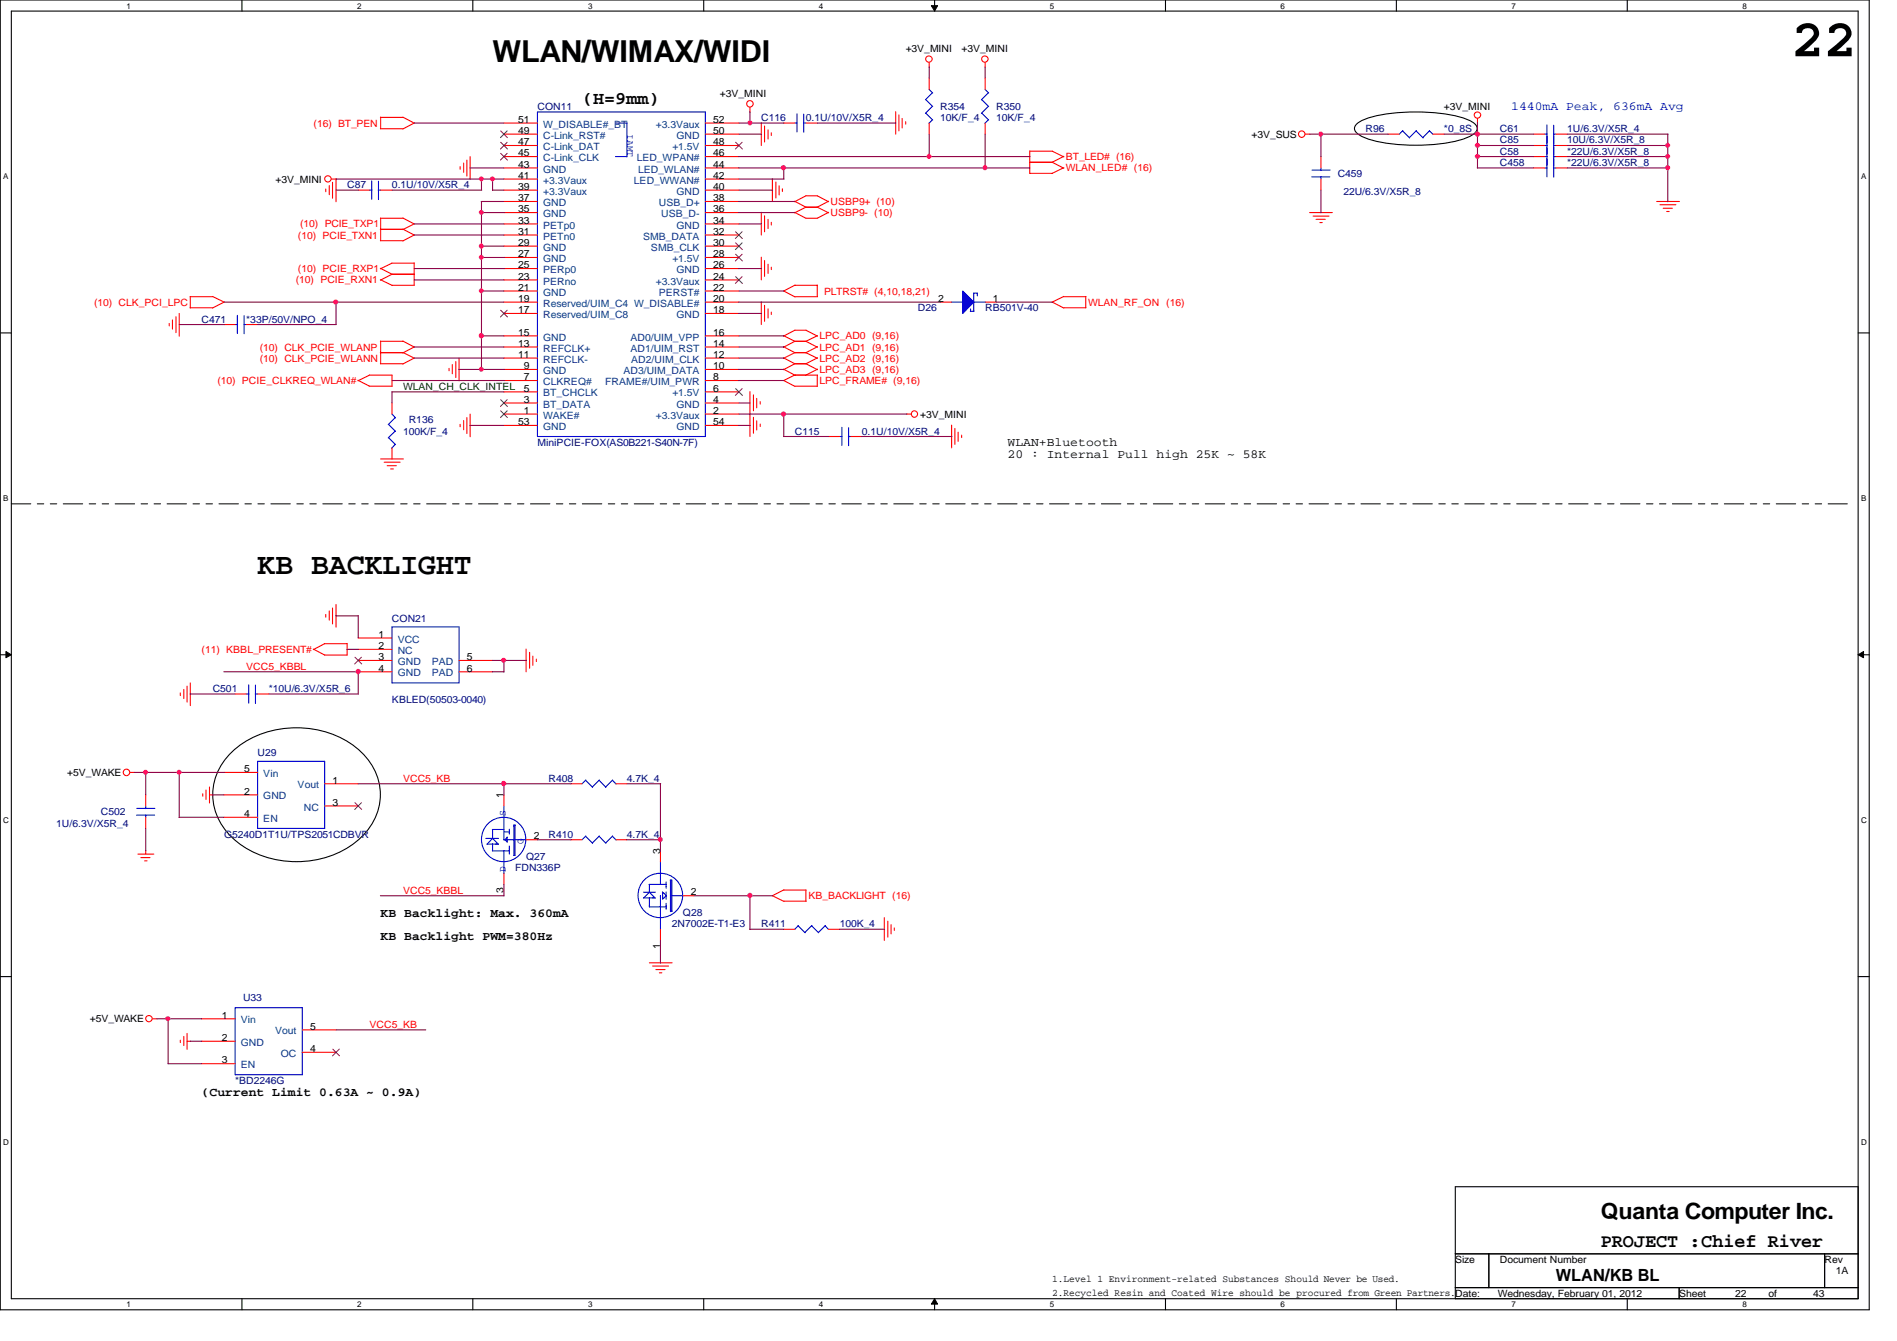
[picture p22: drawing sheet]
<svg xmlns="http://www.w3.org/2000/svg" width="297mm" height="210mm" viewBox="0 0 297 210" stroke-linecap="round" stroke-linejoin="round" font-family="sans-serif">
<defs><g id="words">
<text font-size="8.4" x="280.5" y="8.8">22</text>
<g font-size="4.7">
<text x="77.1" y="9.7">WLAN/WIMAX/WIDI</text>
<text x="40.3" y="89.8">KB BACKLIGHT</text>
</g>
<text font-size="3.5" x="250.7" y="190.8">Quanta Computer Inc.</text>
<text font-size="3" x="250.7" y="195.2">PROJECT :Chief River</text>
<text font-size="2.8" x="91.1" y="16.3">(H=9mm)</text>
<text font-size="2.6" x="243.6" y="200.4">WLAN/KB BL</text>
<text font-size="1.9" fill="#00f" x="236.6" y="17.3">1440mA Peak, 636mA Avg</text>
<g font-size="1.9">
<text x="157.8" y="71.6">20 : Internal Pull high 25K ~ 58K</text>
<text x="157.8" y="69.8">WLAN+Bluetooth</text>
<text x="59.6" y="143.6">KB Backlight: Max. 360mA</text>
<text x="59.6" y="147.1">KB Backlight PWM=380Hz</text>
<text x="31.6" y="171.6">(Current Limit 0.63A ~ 0.9A)</text>
</g>
<g font-size="1.6">
<text x="141.8" y="8.1">+3V_MINI</text>
<text x="150.6" y="8.1">+3V_MINI</text>
<text x="112.7" y="15.1">+3V_MINI</text>
<text x="226.1" y="17.2">+3V_MINI</text>
<text x="81.1" y="19.2">51</text>
<text x="81.1" y="21">49</text>
<text x="81.1" y="22.7">47</text>
<text x="111.7" y="19.2">52</text>
<text x="111.7" y="22.7">48</text>
<text x="111.7" y="21">50</text>
<text x="196" y="21.6">+3V_SUS</text>
<text x="43.1" y="28.6">+3V_MINI</text>
<text x="81.1" y="24.5">45</text>
<text x="81.1" y="26.2">43</text>
<text x="81.1" y="28">41</text>
<text x="81.1" y="29.7">39</text>
<text x="111.7" y="24.5">46</text>
<text x="111.7" y="26.2">44</text>
<text x="111.7" y="28">42</text>
<text x="111.7" y="29.7">40</text>
<text x="81.1" y="31.5">37</text>
<text x="81.1" y="33.2">35</text>
<text x="81.1" y="35">33</text>
<text x="111.7" y="31.5">38</text>
<text x="111.7" y="33.2">36</text>
<text x="111.7" y="35">34</text>
<text x="81.1" y="36.7">31</text>
<text x="81.1" y="38.5">29</text>
<text x="81.1" y="40.3">27</text>
<text x="81.1" y="42">25</text>
<text x="111.7" y="36.7">32</text>
<text x="111.7" y="38.5">30</text>
<text x="111.7" y="40.3">28</text>
<text x="111.7" y="42">26</text>
<text x="81.1" y="43.8">23</text>
<text x="81.1" y="45.5">21</text>
<text x="81.1" y="47.2">19</text>
<text x="111.7" y="43.8">24</text>
<text x="111.7" y="45.5">22</text>
<text x="111.7" y="47.2">20</text>
<text x="146.9" y="47.2">2</text>
<text x="155.5" y="47.2">1</text>
<text x="81.1" y="49">17</text>
<text x="81.1" y="52.5">15</text>
<text x="111.7" y="49">18</text>
<text x="111.7" y="52.5">16</text>
<text x="81.1" y="54.3">13</text>
<text x="81.1" y="56">11</text>
<text x="82" y="57.8">9</text>
<text x="82" y="59.5">7</text>
<text x="111.7" y="54.3">14</text>
<text x="111.7" y="56">12</text>
<text x="111.7" y="57.8">10</text>
<text x="111.7" y="59.5">8</text>
<text x="82" y="61.3">5</text>
<text x="82" y="63">3</text>
<text x="82" y="64.8">1</text>
<text x="111.7" y="61.3">6</text>
<text x="111.7" y="63">4</text>
<text x="111.7" y="64.8">2</text>
<text x="144.1" y="65.4">+3V_MINI</text>
<text x="81.1" y="66.5">53</text>
<text x="111.7" y="66.5">54</text>
<text x="59.3" y="99.8">1</text>
<text x="59.3" y="101.6">2</text>
<text x="59.3" y="103.3">3</text>
<text x="59.3" y="105.1">4</text>
<text x="73.1" y="105.1">6</text>
<text x="73.1" y="103.3">5</text>
<text x="10.5" y="121.5">+5V_WAKE</text>
<text x="38.2" y="120.9">5</text>
<text x="38.2" y="124.4">2</text>
<text x="52.1" y="122.6">1</text>
<text x="78.9" y="124.9" transform="rotate(-90 78.9 124.9)">1</text>
<text x="38.2" y="127.9">4</text>
<text x="52.1" y="126.1">3</text>
<text x="83.6" y="131.4">2</text>
<text x="103.4" y="133.7" transform="rotate(-90 103.4 133.7)">3</text>
<text x="78.9" y="139.8" transform="rotate(-90 78.9 139.8)">3</text>
<text x="108.2" y="140.2">2</text>
<text x="103.4" y="148.5" transform="rotate(-90 103.4 148.5)">1</text>
<text x="14.1" y="160">+5V_WAKE</text>
<text x="34.7" y="159.4">1</text>
<text x="48.6" y="161.2">5</text>
<text x="34.7" y="162.9">2</text>
<text x="34.7" y="166.5">3</text>
<text x="48.6" y="164.7">4</text>
<text x="227.9" y="197.7">Size</text>
<text x="234.9" y="197.7">Document Number</text>
<text x="285.7" y="197.7">Rev</text>
<text x="164.8" y="200.7">1.Level 1 Environment-related Substances Should Never be Used.</text>
<text x="164.8" y="202.9">2.Recycled Resin and Coated Wire should be procured from Green Partners.Date:</text>
<text x="234.5" y="203">Wednesday, February 01, 2012</text>
<text x="262.9" y="203">Sheet</text>
<text x="271.7" y="203">22</text>
<text x="276.9" y="203">of</text>
<text x="283.9" y="203">43</text>
<text x="287.4" y="199.5">1A</text>
</g>
<g font-size="1.6" fill="#000080">
<text x="84.2" y="17.2">CON11</text>
<text x="147.2" y="17.2">R354</text>
<text x="156" y="17.2">R350</text>
<text x="119.2" y="19">C116</text>
<text x="126.2" y="19">0.1U/10V/X5R_4</text>
<text x="147.2" y="19">10K/F_4</text>
<text x="156" y="19">10K/F_4</text>
<text x="213.8" y="20.7">R96</text>
<text x="226.1" y="20.7">*0_8S</text>
<text x="234.9" y="22.4">C85</text>
<text x="234.9" y="20.7">C61</text>
<text x="245.4" y="22.4">10U/6.3V/X5R_8</text>
<text x="245.4" y="20.7">1U/6.3V/X5R_4</text>
<text x="54.4" y="29.5">C87</text>
<text x="61.4" y="29.5">0.1U/10V/X5R_4</text>
<text x="209.5" y="27.7">C459</text>
<text x="234.9" y="26">C458</text>
<text x="234.9" y="24.2">C58</text>
<text x="245.4" y="26">*22U/6.3V/X5R_8</text>
<text x="245.4" y="24.2">*22U/6.3V/X5R_8</text>
<text x="210.4" y="30.5">22U/6.3V/X5R_8</text>
<text x="31.6" y="50.5">C471</text>
<text x="38.6" y="50.5">*33P/50V/NPO_4</text>
<text x="143.7" y="48.7">D26</text>
<text x="154.3" y="48.7">RB501V-40</text>
<text x="63.1" y="68">100K/F_4</text>
<text x="64" y="66.3">R136</text>
<text x="84.2" y="69.8">MiniPCIE-FOX(AS0B221-S40N-7F)</text>
<text x="124.5" y="68">C115</text>
<text x="135" y="68">0.1U/10V/X5R_4</text>
<text x="61.4" y="97.3">CON21</text>
<text x="33.3" y="108.3">C501</text>
<text x="42.1" y="108.3">*10U/6.3V/X5R_6</text>
<text x="61.4" y="110.1">KBLED(50503-0040)</text>
<text x="40.3" y="118.3">U29</text>
<text x="85.9" y="122.3">R408</text>
<text x="98.2" y="122.3">4.7K_4</text>
<text x="8.8" y="129.4">1U/6.3V/X5R_4</text>
<text x="15.8" y="127.6">C502</text>
<text x="35.1" y="131.1">G5240D1T1U/TPS2051CDBVR</text>
<text x="85.9" y="131.1">R410</text>
<text x="98.2" y="131.1">4.7K_4</text>
<text x="80.6" y="136.4">FDN336P</text>
<text x="82.4" y="134.6">Q27</text>
<text x="106.9" y="143.4">Q28</text>
<text x="105.2" y="145.1">2N7002E-T1-E3</text>
<text x="119.2" y="145.1">R411</text>
<text x="131.5" y="145.1">100K_4</text>
<text x="38.1" y="156.7">U33</text>
<text x="36.8" y="169.7">*BD2246G</text>
</g>
<g font-size="1.6" fill="#f00">
<text x="49.1" y="19.8">(16) BT_PEN</text>
<text x="166.9" y="25.1">BT_LED# (16)</text>
<text x="166.9" y="26.8">WLAN_LED# (16)</text>
<text x="47" y="35.6">(10) PCIE_TXP1</text>
<text x="130" y="32.1">USBP9+ (10)</text>
<text x="130" y="33.9">USBP9- (10)</text>
<text x="46.6" y="37.3">(10) PCIE_TXN1</text>
<text x="14.7" y="47.9">(10) CLK_PCI_LPC</text>
<text x="46.3" y="44.4">(10) PCIE_RXN1</text>
<text x="46.6" y="42.6">(10) PCIE_RXP1</text>
<text x="129" y="46.1">PLTRST# (4,10,18,21)</text>
<text x="170.4" y="47.9">WLAN_RF_ON</text>
<text x="182.6" y="47.9">(16)</text>
<text x="128.3" y="53.1">LPC_AD0 (9,16)</text>
<text x="40.7" y="56.6">(10) CLK_PCIE_WLANN</text>
<text x="40.7" y="54.9">(10) CLK_PCIE_WLANP</text>
<text x="128.3" y="56.6">LPC_AD2 (9,16)</text>
<text x="128.3" y="54.9">LPC_AD1 (9,16)</text>
<text x="128.3" y="58.4">LPC_AD3 (9,16)</text>
<text x="34" y="60.2">(10) PCIE_CLKREQ_WLAN#</text>
<text x="128.3" y="60.2">LPC_FRAME# (9,16)</text>
<text x="31.6" y="102.2">(11) KBBL_PRESENT#</text>
<text x="38.6" y="104.8">VCC5_KBBL</text>
<text x="63.1" y="122.3">VCC5_KB</text>
<text x="63.1" y="139.9">VCC5_KBBL</text>
<text x="126.6" y="140.8">KB_BACKLIGHT (16)</text>
<text x="57.9" y="160.9">VCC5_KB</text>
</g>
<g font-size="1.6" fill="#004080">
<text x="85" y="20">W_DISABLE#_BT</text>
<text x="85" y="21.7">C-Link_RST#</text>
<text x="85" y="23.5">C-Link_DAT</text>
<text x="102.7" y="20">+3.3Vaux</text>
<text x="105.3" y="23.5">+1.5V</text>
<text x="105.9" y="21.7">GND</text>
<text x="85" y="25.2">C-Link_CLK</text>
<text x="85" y="27">GND</text>
<text x="85" y="28.7">+3.3Vaux</text>
<text x="99.3" y="28.7">LED_WWAN#</text>
<text x="99.7" y="25.2">LED_WPAN#</text>
<text x="99.9" y="27">LED_WLAN#</text>
<text x="85" y="30.5">+3.3Vaux</text>
<text x="85" y="32.3">GND</text>
<text x="85" y="34">GND</text>
<text x="85" y="35.8">PETp0</text>
<text x="103.2" y="32.3">USB_D+</text>
<text x="103.5" y="34">USB_D-</text>
<text x="105.9" y="30.5">GND</text>
<text x="105.9" y="35.8">GND</text>
<text x="85" y="37.5">PETn0</text>
<text x="85" y="39.2">GND</text>
<text x="85" y="41">GND</text>
<text x="100.7" y="37.5">SMB_DATA</text>
<text x="101.9" y="39.2">SMB_CLK</text>
<text x="105.3" y="41">+1.5V</text>
<text x="85" y="42.8">PERp0</text>
<text x="85" y="44.5">PERno</text>
<text x="85" y="46.3">GND</text>
<text x="102.7" y="44.5">+3.3Vaux</text>
<text x="103.2" y="46.3">PERST#</text>
<text x="105.9" y="42.8">GND</text>
<text x="85" y="48">Reserved/UIM_C4 W_DISABLE#</text>
<text x="85" y="49.8">Reserved/UIM_C8</text>
<text x="85" y="53.3">GND</text>
<text x="98.7" y="53.3">AD0/UIM_VPP</text>
<text x="105.9" y="49.8">GND</text>
<text x="85" y="55">REFCLK+</text>
<text x="85" y="56.8">REFCLK-</text>
<text x="85" y="58.5">GND</text>
<text x="97.6" y="58.5">AD3/UIM_DATA</text>
<text x="98.7" y="55">AD1/UIM_RST</text>
<text x="98.8" y="56.8">AD2/UIM_CLK</text>
<text x="85" y="63.8">BT_DATA</text>
<text x="85" y="65.5">WAKE#</text>
<text x="85" y="60.3">CLKREQ#</text>
<text x="85" y="62.1">BT_CHCLK</text>
<text x="94.7" y="60.3">FRAME#/UIM_PWR</text>
<text x="102.7" y="65.5">+3.3Vaux</text>
<text x="105.3" y="62.1">+1.5V</text>
<text x="105.9" y="63.8">GND</text>
<text x="85" y="67.3">GND</text>
<text x="105.9" y="67.3">GND</text>
<text x="62.3" y="100.6">VCC</text>
<text x="62.3" y="102.4">NC</text>
<text x="62.3" y="104.1">GND</text>
<text x="62.3" y="105.9">GND</text>
<text x="67.6" y="105.9">PAD</text>
<text x="67.6" y="104.1">PAD</text>
<text x="41.2" y="121.6">Vin</text>
<text x="41.2" y="125.1">GND</text>
<text x="46.6" y="123.4">Vout</text>
<text x="41.2" y="128.7">EN</text>
<text x="47.6" y="126.9">NC</text>
<text x="37.7" y="160.2">Vin</text>
<text x="43.1" y="161.9">Vout</text>
<text x="37.7" y="163.7">GND</text>
<text x="37.7" y="167.2">EN</text>
<text x="44" y="165.4">OC</text>
</g>
<g font-size="1.6" fill="#00f">
<text x="98.2" y="21" transform="rotate(90 98.2 21)">IAMT</text>
<text x="79.2" y="127.8" transform="rotate(-90 79.2 127.8)">S</text>
<text x="79.2" y="136.5" transform="rotate(-90 79.2 136.5)">D</text>
<text x="82" y="132.1" transform="rotate(-90 82 132.1)">G</text>
</g>
<text font-size="1.6" fill="#004000" x="63.1" y="61">WLAN_CH_CLK_INTEL</text>
<g font-size="1.3">
<text x="19.8" y="1.4">1</text>
<text x="55.9" y="1.4">2</text>
<text x="92.1" y="1.4">3</text>
<text x="128.2" y="1.4">4</text>
<text x="164.4" y="1.4">5</text>
<text x="200.5" y="1.4">6</text>
<text x="236.7" y="1.4">7</text>
<text x="272.8" y="1.4">8</text>
<text x=".5" y="28.1">A</text>
<text x="291.4" y="28.1">A</text>
<text x=".5" y="78.4">B</text>
<text x="291.4" y="78.4">B</text>
<text x=".5" y="128.8">C</text>
<text x="291.4" y="128.8">C</text>
<text x=".5" y="179.2">D</text>
<text x="291.4" y="179.2">D</text>
<text x="19.8" y="204.6">1</text>
<text x="55.9" y="204.6">2</text>
<text x="92.1" y="204.6">3</text>
<text x="128.2" y="204.6">4</text>
<text x="164.4" y="204.6">5</text>
<text x="200.5" y="204.6">6</text>
<text x="236.7" y="204.6">7</text>
<text x="272.8" y="204.6">8</text>
</g>
</g></defs>
<path d="M0 0h292.7v205h-292.7zM1.8 1.7h289.2v201.6h-289.2z" fill="none" stroke="#000" stroke-width=".17"/>
<g fill="#fff">
<path d="M19.8 .2h.7v1.4h-.7z"/>
<path d="M19.8 203.5h.7v1.4h-.7z"/>
</g>
<path d="M37.9 0v1.7M37.9 203.3v1.7" fill="none" stroke="#000" stroke-width=".17"/>
<g fill="#fff">
<path d="M55.9 .2h.7v1.4h-.7z"/>
<path d="M55.9 203.5h.7v1.4h-.7z"/>
</g>
<path d="M74 0v1.7M74 203.3v1.7" fill="none" stroke="#000" stroke-width=".17"/>
<g fill="#fff">
<path d="M92.1 .2h.6v1.4h-.6z"/>
<path d="M92.1 203.5h.6v1.4h-.6z"/>
</g>
<path d="M110.2 0v1.7M110.2 203.3v1.7" fill="none" stroke="#000" stroke-width=".17"/>
<g fill="#fff">
<path d="M128.2 .2h.7v1.4h-.7z"/>
<path d="M128.2 203.5h.7v1.4h-.7z"/>
</g>
<path d="M146.3 0v1.7M146.3 203.3v1.7" fill="none" stroke="#000" stroke-width=".17"/>
<path d="M145.8 .9h1l-.5 .8zM146.3 203.3l.5 .8h-1z" fill="#000"/>
<path d="M145.8 .9h1l-.5 .8zM146.3 203.3l.5 .8h-1z" fill="none" stroke="#000" stroke-width=".16"/>
<g fill="#fff">
<path d="M164.4 .2h.7v1.4h-.7z"/>
<path d="M164.4 203.5h.7v1.4h-.7z"/>
</g>
<path d="M182.5 0v1.7M182.5 203.3v1.7" fill="none" stroke="#000" stroke-width=".17"/>
<g fill="#fff">
<path d="M200.5 .2h.7v1.4h-.7z"/>
<path d="M200.5 203.5h.7v1.4h-.7z"/>
</g>
<path d="M218.6 0v1.7M218.6 203.3v1.7" fill="none" stroke="#000" stroke-width=".17"/>
<g fill="#fff">
<path d="M236.7 .2h.7v1.4h-.7z"/>
<path d="M236.7 203.5h.7v1.4h-.7z"/>
</g>
<path d="M254.8 0v1.7M254.8 203.3v1.7" fill="none" stroke="#000" stroke-width=".17"/>
<g fill="#fff">
<path d="M272.8 .2h.7v1.4h-.7z"/>
<path d="M272.8 203.5h.7v1.4h-.7z"/>
<path d="M.5 26.9h.8v1.4h-.8z"/>
<path d="M291.4 26.9h.8v1.4h-.8z"/>
<path d="M.5 77.3h.8v1.4h-.8z"/>
<path d="M291.4 77.3h.8v1.4h-.8z"/>
</g>
<path d="M0 52.1h1.8M291 52.1h1.7" fill="none" stroke="#000" stroke-width=".17"/>
<g fill="#fff">
<path d="M.5 127.7h.9v1.4h-.9z"/>
<path d="M291.4 127.7h.9v1.4h-.9z"/>
</g>
<path d="M0 102.5h1.8M291 102.5h1.7" fill="none" stroke="#000" stroke-width=".17"/>
<path d="M.9 102l.9 .5-.9 .5zM291 102.5l.8-.5v1z" fill="#000"/>
<path d="M.9 102l.9 .5-.9 .5zM291 102.5l.8-.5v1z" fill="none" stroke="#000" stroke-width=".16"/>
<g fill="#fff">
<path d="M.5 178.1h.9v1.4h-.9z"/>
<path d="M291.4 178.1h.9v1.4h-.9z"/>
</g>
<path d="M212.5 19.4a10.7 10.7 0 0 1 5.1-1.6 28.2 28.2 0 0 1 12.2 .9 2.01 2.01 0 0 1 1.5 1.4 2.03 2.03 0 0 1-1.5 1.4 27.8 27.8 0 0 1-13.3 .8 9.4 9.4 0 0 1-4-1.4 .9 .9 0 0 1 0-1.5zM36.2 117.8a15.4 15.4 0 0 1 20.5 0 8.9 8.9 0 0 1 0 13.1 15.3 15.3 0 0 1-20.5 0 8.9 8.9 0 0 1 0-13.1zM0 152.9h1.8M291 152.9h1.7M227.9 185.8h63.1v17.5h-63.1zM227.9 196.3h63.1M233.1 196.3v5.2M285.7 196.3v5.2M227.9 201.5h63.1M262.9 201.5v1.8" fill="none" stroke="#000" stroke-width=".17"/>
<path d="M1.8 78.9h287.5" fill="none" stroke="#000" stroke-width=".16" stroke-dasharray="3 1 1 1 1 1"/>
<g fill="none" stroke="#f00" stroke-width=".17">
<path d="M59.6 18.4h3.5M59.6 18.3v1.9M63.1 18.3l1.8 1-1.8 .9M117.4 16.8v.8M119.2 19.2v3.6M119.7 19.7v2.5M140.2 17.5v3.5M140.8 18v2.5M141.3 18.5v1.5M141.8 19v.4M145.5 9.8v.7M154.3 9.8v.7"/>
<path d="M231.3 18.5v.8M51 29.6v.4M51.6 29v1.5M51.9 28h.8M52.1 28.5v2.5M52.6 28v3.6M59.6 34.2h3.5M59.6 35.9h3.5M59.6 37.7h3.5M59.6 20.2h3.5M59.6 34.1v3.6M63.1 34.1l1.8 1-1.8 .8"/>
<path d="M63.1 35.9l1.8 .9-1.8 .9M72 26.1v.4M72.6 25.5v1.5M73.1 25.1v2.5M73.6 24.5v3.6M119.2 33.2v3.6M119.7 33.8v2.5M120.3 20.3v1.5M120.3 34.3v1.5M120.8 20.8v.4M120.8 34.8v.4M120.9 28v3.5"/>
<path d="M121.5 28.5v2.5M122 29.1v1.4M122.5 29.5v.5M124.4 31.5l1.8 .9M124.4 33.2l1.8 1h1.8M126.2 32.4h1.8M126.2 32.4l-1.8 .9M128 30.6l1.7 1M128 30.6h-1.8l-1.8 1M129.7 31.5l-1.7 .9 1.7 .9M129.7 33.2l-1.7 1M161.2 25.4h3.6"/>
<path d="M161.2 23.7h3.6M161.2 23.6v3.5h3.6M164.8 23.7l1.8 .9M166.6 24.5l-1.8 .9 1.8 .9M166.6 26.2l-1.8 .9M204.4 21h.7M205.1 33.3h3.5M205.6 33.8h2.5M206.1 34.3h1.4M206.7 34.8h.3M259.4 31.5h3.6M259.9 32h2.5"/>
<path d="M260.4 32.6h1.5M261 33.1h.4M26.5 50.6v.4M27 50.1v1.4M27.6 49.6v2.5M28.1 49.1v3.5M29.8 46.4h3.5M29.8 48.2h3.5M29.8 46.4v1.8M33.3 46.4l1.8 .9-1.8 .9M35.1 50.8h1.7M38.6 50.8h1.7"/>
<path d="M56 59.5l1.9 1M57.8 58.7h3.6v1.8M57.9 58.7l-1.9 .9M59.6 55.2h3.5M59.6 56.9h3.5M59.6 53.4h3.5M59.6 43.8l1.8 .9M59.6 42l1.8 .9-1.8 1M59.6 53.4v3.5M61.3 42.9h3.6M61.3 41.2h3.6M61.4 41.2l-1.8 .9"/>
<path d="M63.1 55.2l1.8 .8-1.8 1M63.1 53.4l1.8 .9-1.8 .9M64.9 41.1v3.6h-3.6M70.3 57.7v.3M70.8 57.1v1.4M71.4 56.6v2.5M71.9 56v3.6M119.2 40.3v3.5M119.2 47.2v3.6M119.7 40.8v2.5M119.7 47.8v2.5M120.3 41.4v1.4"/>
<path d="M120.3 48.3v1.5M120.8 41.8v.4M120.8 48.9v.3M122.7 56l1.8 .9M122.7 52.5l1.8 .9M122.7 54.3l1.8 .9M122.7 57.8l1.8 .9h3.5M124.5 46.4h3.5M124.5 44.7h3.5M124.5 55.2h1.7M124.5 56.9h1.7M124.5 55.2l-1.8 .9"/>
<path d="M124.5 53.4h1.7M124.5 53.4l-1.8 1M124.5 56.9l-1.8 1M124.5 44.6l-1.8 1 1.8 .9M124.5 58.7l-1.8 .9 1.8 .9M126.2 51.7l1.8 .9M126.2 51.7h-1.7l-1.8 .9M128 44.6v1.8M128 58.7v1.8M128 54.3l-1.8 .9 1.8 .9M128 56l-1.8 .9 1.8 1M128 52.5l-1.8 .9 1.8 1"/>
<path d="M128 57.8l-1.8 .9M166.5 46.4h3.5M166.5 48.2h3.5M166.6 46.4l-1.8 .9 1.8 .9M170 46.4v1.8M57.8 60.5h3.6M59.6 71.8h3.6M60.2 72.3h2.4M60.6 72.9h1.5M61.2 73.4h.4M72 66.4v.4M72.6 65.8v1.5"/>
<path d="M73.1 65.4v2.5M73.6 64.8v3.6M117.4 61.3v7M118 61.8v2.5M118 65.3v2.5M118.5 62.4v1.4M118.5 65.9v1.4M119 62.9v.3M119 66.4v.4M124.5 60.5h3.5M141.9 64.8h.8M149 66.5v3.6"/>
<path d="M149.5 67.1v2.5M150 67.6v1.5M150.6 68.1v.4M51 96.2v.4M51.6 95.6v1.5M52.1 95.2v2.5M52.6 94.6v3.6M28.2 108.5v.4M28.8 107.9v1.4M29.3 107.4v2.5M29.8 106.9v3.5M49.1 101.6l1.7 .9"/>
<path d="M50.8 100.8h3.6M50.8 100.8l-1.7 .9M54.4 100.7v1.8h-3.6M82.4 101.6v3.6M82.9 102.1v2.5M83.4 102.7v1.4M84 103.2v.3M20.4 120.9h.7M21.6 133.7h2.5M22.1 134.2h1.4M22.6 134.7h.4M22.8 133.1v.6"/>
<path d="M31.7 124.2v.4M32.3 123.7v1.4M32.8 123.2v2.5M32.8 124.4h.6M122.7 139.3h3.5M122.8 139.3l-1.9 .9 1.9 .9M126.2 139.3v1.8M23.9 159.5h.7M101.7 150.7h3.5M102.2 151.2h2.5M102.7 151.8h1.4M103.2 152.3h.4"/>
<path d="M122.7 141.1h3.5M138.5 143.6v3.6M139 144.2v2.5M139.5 144.7v1.5M140 145.2v.4M28.2 162.8v.4M28.8 162.2v1.5M29.3 161.8v2.5M29.3 163h.5"/>
<circle cx="117.4" cy="16.3" r=".51"/>
<circle cx="145.5" cy="9.2" r=".5"/>
<circle cx="154.2" cy="9.2" r=".5"/>
<circle cx="231.4" cy="18" r=".5"/>
<circle cx="51.4" cy="28" r=".5"/>
<circle cx="203.8" cy="21" r=".51"/>
<circle cx="143.2" cy="64.8" r=".5"/>
<circle cx="19.8" cy="120.9" r=".51"/>
<circle cx="23.3" cy="159.4" r=".5"/>
</g>
<path d="M36.8 50.8h.4M37.2 49.4v2.8M38.2 50.8h.4M38.2 49.4v2.8" fill="none" stroke="#00f" stroke-width=".17"/>
<path d="M150.7 45.6l1.8 1.7-1.8 1.8z" fill="#00f"/>
<g fill="none" stroke="#00f" stroke-width=".17">
<path d="M84.2 17.5h26.2v50.8h-26.2zM96.4 19.3h1.8M98.2 19.3v5.3M124.5 19.3h.3M124.8 17.8v2.9M125.8 19.3h.4M125.9 17.9v2.8M144.9 15.6l1.1 1.1M144.9 17.7l1.1 1.1M145.5 14l.5 .6M146 14.5l-1.1 1.1M146 16.6l-1.1 1.1"/>
<path d="M146 18.8l-.5 .5M153.7 15.6l1.1 1.1M153.7 17.7l1.1 1.1M154.3 14l.5 .6M154.8 14.5l-1.1 1.1M154.8 16.6l-1.1 1.1M154.8 18.8l-.6 .5M242.2 19.6v8.1M243.3 19.6v8.1M57.9 29.8h.3M58.2 28.3v2.9M59.2 29.8h.4"/>
<path d="M59.3 28.4v2.8M96.4 24.5h1.8M205.4 27.7h2.8M205.4 26.6h2.9M206.8 26.3v.4M206.8 27.6v.4M219.6 20.5l1.1 1.1M219.7 20.4l-.6 .6M221.7 20.5l1.1 1.1M221.8 20.4l-1.1 1.1M223.8 20.5l.6 .5M223.9 20.4l-1.1 1.1"/>
<path d="M241.9 22.8h.4M241.9 24.5h.4M241.9 26.3h.4M241.9 21h.4M243.2 22.8h.4M243.2 24.5h.4M243.2 26.3h.4M243.2 21h.4M149 47.3h1.8M150.7 45.6l1.8 1.7-1.8 1.8zM151.9 48.7h.6M152 48.3v.5"/>
<path d="M152.4 45.9h.6v.4M152.5 47.3h1.8M152.5 45.9v2.9M60.8 66.4l1.1 1.1M60.8 68.5l1.1 1.1M61.4 64.8l.5 .6M61.9 65.4l-1.1 1.1M61.9 67.5l-1.1 1M61.9 69.6l-.6 .5M131.5 68.3h.4M131.8 66.9v2.8M132.8 68.3h.4"/>
<path d="M132.9 66.9v2.9M61.4 98.1h10.5v8.8h-10.5zM38.6 108.6h.4M38.9 107.2v2.9M40 108.6h.3M40 107.2v2.9M40.3 119.2h10.5v10.5h-10.5zM21.4 127.6h2.8M21.4 126.5h2.9M22.8 126.2v.4M22.8 127.6v.3M76.1 131.2h2"/>
<path d="M76.2 132.2l.9-1 1 1M76.3 132.1h1.7M77.1 133.2h2.7M77.1 129.8h1.8M77.1 129.8v1.3M77.1 132.1v1.1M78.9 126.2v5.3M78.9 133.2v3.5M78.9 130.2h.9M78.9 131.4h1.6M79 131.4l.4 .4M79.4 131v.8"/>
<path d="M79.4 131.1l-.4 .4M79.8 129.8v.8M79.8 132.4v1.3M80.5 129.1v4.8M80.5 129.2h.2M80.6 131.4h1.8M80.6 129.1v4.8h-.2M91.7 122.1l1.1 1.1M91.7 130.9l1.1 1.1M91.7 122.1l-.6 .6M91.7 130.9l-.6 .5M93.8 122.1l1.1 1.1"/>
<path d="M93.8 130.9l1.1 1.1M93.8 122.1l-1.1 1.1M93.8 130.9l-1.1 1.1M95.9 122.1l.6 .6M95.9 130.9l.6 .6M95.9 122.1l-1.1 1.1M95.9 130.9l-1.1 1.1M100.7 139.7h1.9M101.6 138.4h2.7M101.7 138.4v1.3M103.4 134.9v3.5M103.7 139.6l.6 .7"/>
<path d="M103.8 139.7v1.1M104.3 138v1M104.3 139.6v1.2M104.9 137.8h.3v4.9M105 137.8v4.9M36.8 157.7h10.5v10.5h-10.5zM100.7 140.6l1-.9 .9 .9M100.8 140.5h1.8M101.7 140.5v1.5M101.7 141.9h2.6M103.4 140.2h.1M103.4 140.2v5.3"/>
<path d="M104 140.5l-.2 .2M104.3 141.4v.9M104.3 140.2l-.3 .3M105 142.7h.2M105.2 140.2h1.7M125 144.9l1.1 1.1M125 144.9l-.5 .6M127.1 144.9l1.1 1.1M127.1 144.9l-1.1 1.1M129.2 144.9l.5 .6M129.2 144.9l-1.1 1.1"/>
<circle cx="78.9" cy="131.4" r="3.5"/>
<circle cx="103.4" cy="140.2" r="3.5"/>
</g>
<g fill="none" stroke="#f00" stroke-width=".17">
<path d="M78.9 19.3h5.3M110.4 19.3h5.3M122.7 19.3h1.8M126.2 19.3h1.8M145.5 12.2v1.8M145.5 19.3v1.7M154.3 12.2v1.8M154.3 19.3v1.7M56.1 29.8h1.8M59.6 29.8h1.8M78.9 22.8h5.3M78.9 21h5.3"/>
<path d="M78.9 24.5h5.3M78.9 26.3h5.3M78.9 28h5.3M78.9 29.8h5.3M78.9 31.5h5.3M78.9 33.3h5.3M78.9 35.1h5.3M78.9 36.8h5.3M78.9 38.5h5.3M110.4 22.8h5.3M110.4 21h5.3M110.4 24.5h5.3"/>
<path d="M110.4 26.3h5.3M110.4 28h5.3M110.4 29.8h5.3M110.4 31.5h5.3M110.4 33.3h5.3M110.4 35.1h5.3M110.4 36.8h5.3M110.4 38.5h5.3M206.8 24.5v1.8M206.8 28v1.8M217.3 21h1.8M224.4 21h1.7"/>
<path d="M240.1 22.8h1.8M240.1 21h1.8M240.1 24.5h1.8M240.1 26.3h1.8M243.6 22.8h1.8M243.6 21h1.8M243.6 24.5h1.8M243.6 26.3h1.8M78.9 47.3h5.3M78.9 40.3h5.3M78.9 42h5.3M78.9 43.8h5.3"/>
<path d="M78.9 45.6h5.3M78.9 49.1h5.3M78.9 52.6h5.3M78.9 54.3h5.3M78.9 56h5.3M78.9 57.8h5.3M78.9 59.6h5.3M110.4 47.3h5.3M110.4 40.3h5.3M110.4 42h5.3M110.4 43.8h5.3M110.4 45.6h5.3"/>
<path d="M110.4 49.1h5.3M110.4 52.6h5.3M110.4 54.3h5.3M110.4 56h5.3M110.4 57.8h5.3M110.4 59.6h5.3M147.2 47.3h1.8M154.3 47.3h1.7M61.4 63.1v1.7M61.4 70.1v1.7M78.9 61.3h5.3M78.9 63.1h5.3"/>
<path d="M78.9 64.8h5.3M78.9 66.6h5.3M110.4 61.3h5.3M110.4 63.1h5.3M110.4 64.8h5.3M110.4 66.6h5.3M129.7 68.3h1.8M133.2 68.3h1.8M56.1 99.9h5.3M36.8 108.6h1.8M40.3 108.6h1.8M56.1 105.2h5.3"/>
<path d="M56.1 103.4h5.3M56.1 101.6h5.3M71.9 105.2h5.2M71.9 103.4h5.2M22.8 124.4v1.8M22.8 127.9v1.8M35.1 120.9h5.2M35.1 124.4h5.2M35.1 127.9h5.2M50.8 122.7h5.3M50.8 126.2h5.3M78.9 124.4v1.8"/>
<path d="M78.9 136.7v1.7M82.4 131.4h1.8M89.4 131.4h1.7M89.4 122.7h1.7M96.4 131.4h1.8M96.4 122.7h1.8M103.4 133.2v1.7M31.6 159.5h5.2M103.4 145.5v1.7M106.9 140.2h1.8M122.7 145.5h1.8M129.7 145.5h1.8"/>
<path d="M31.6 163h5.2M31.6 166.5h5.2M47.3 161.2h5.3M47.3 164.7h5.3"/>
</g>
<g fill="none" stroke="#804000" stroke-width=".16">
<path d="M78.4 20.5l1.1 1M78.4 22.3l1.1 1M78.4 24l1.1 1.1M79.4 20.5l-1 1M79.4 22.3l-1 1M79.4 24l-1 1.1M115.2 22.3l1 1M115.2 36.3l1 1M115.2 38l1 1.1M115.2 39.8l1 1.1M116.2 22.3l-1.1 1M116.2 36.3l-1.1 1"/>
<path d="M116.2 38l-1.1 1.1M116.2 39.8l-1.1 1.1M78.4 48.6l1.1 1M79.4 48.6l-1 1M115.2 43.3l1 1.1M116.2 43.3l-1.1 1.1M78.4 62.6l1.1 1M78.4 64.3l1.1 1.1M79.4 62.6l-1 1M79.4 64.3l-1 1.1M115.2 60.8l1 1.1M116.2 60.8l-1.1 1.1"/>
<path d="M55.6 102.9l1 1M56.6 102.9l-1.1 1M55.6 125.6l1 1.1M56.6 125.6l-1.1 1.1M52.1 164.2l1.1 1.1M53.1 164.2l-1 1.1"/>
</g>
<g fill="none" stroke="#800040" stroke-width=".17">
<path d="M64.8 19.3h14.1M115.7 19.3h7.1M117.4 17.5v1.8M128 19.3h12.3M145.5 10.5v1.7M154.3 10.5v1.7M231.3 19.2v7.1M52.6 28h26.3M52.6 29.8h3.5M61.4 29.8h14M64.9 36.8h14M64.9 35.1h14"/>
<path d="M73.6 26.3h5.3M75.3 31.5h3.6M75.4 33.3h3.5M75.4 28v1.8M75.4 31.5v26.4M75.4 38.5h3.5M77.1 29.8h1.8M77.1 28v1.8M115.7 26.3h45.5M115.7 31.5h8.8M115.7 29.8h5.3M115.7 35.1h3.5"/>
<path d="M115.7 21h3.5M115.7 33.3h8.8M115.7 24.5h45.6M115.7 28h7.1M122.7 26.2v1.8M145.5 21v3.6M154.3 21v5.3M205.1 21h12.3M206.8 21v3.5M206.8 29.8v3.5M226.1 21h14M231.3 26.3h8.8"/>
<path d="M231.3 24.5h8.8M231.3 22.8h8.8M245.4 26.3h15.8M245.4 21h15.8M245.4 24.5h15.8M245.4 22.8h15.8M261.2 21v10.6M28.1 50.8h7M35 47.3h43.9M40.3 50.8h12.4M52.6 47.2v3.6M61.4 59.6h17.5"/>
<path d="M64.9 56h14M64.9 43.8h14M64.9 42h14M64.9 54.3h14M71.8 57.8h7.1M75.4 52.6h3.5M75.4 45.6h3.5M75.4 40.3h3.5M115.7 47.3h31.5M115.7 49.1h3.5M115.7 52.6h7.1M115.7 56h7.1"/>
<path d="M115.7 59.6h7.1M115.7 45.6h7.1M115.7 42h3.5M115.7 54.3h7.1M115.7 57.8h7.1M156 47.3h8.8M61.4 61.3h17.5M61.4 61.3v1.8M73.6 66.6h5.3M115.7 66.6h1.8M115.7 63.1h1.8M115.7 64.8h26.3"/>
<path d="M122.7 68.3h7M122.7 64.8v3.5M135 68.3h14.1M52.6 96.4h3.5M56.1 96.4v3.5M29.8 108.6h7M35 105.2h21.1M42.1 108.6h14M54.3 101.6h1.8M56.1 105.1v3.5M77.1 105.2h1.8M77.1 103.4h5.3"/>
<path d="M78.9 103.4v1.8M21 120.9h14.1M22.8 120.9v3.6M22.8 129.7v3.5M28 127.9h7.1M28.1 120.9v7M33.3 124.4h1.8M56.1 122.7h33.3M78.9 122.7v1.8M78.9 138.4v1.9M84.2 131.4h5.2M98.1 131.4h5.3"/>
<path d="M98.2 122.7h5.3M103.4 122.7v10.5M24.6 159.5h7M26.3 159.4v7.1M59.6 140.2h19.3M103.4 147.2v3.5M108.7 140.2h12.3M117.4 145.5h5.3M117.4 140.2v5.3M131.5 145.5h7M26.3 166.5h5.3M29.8 163h1.8"/>
<path d="M52.6 161.2h14.1"/>
</g>
<circle cx="154.2" cy="26.2" r=".33" fill="#f0f"/>
<circle cx="154.2" cy="26.2" r=".33" fill="none" stroke="#f0f" stroke-width=".17"/>
<circle cx="122.7" cy="26.2" r=".34" fill="#f0f"/>
<circle cx="122.7" cy="26.2" r=".34" fill="none" stroke="#f0f" stroke-width=".17"/>
<circle cx="145.5" cy="24.5" r=".32" fill="#f0f"/>
<circle cx="145.5" cy="24.5" r=".32" fill="none" stroke="#f0f" stroke-width=".17"/>
<circle cx="52.6" cy="47.3" r=".34" fill="#f0f"/>
<circle cx="52.6" cy="47.3" r=".34" fill="none" stroke="#f0f" stroke-width=".17"/>
<circle cx="75.4" cy="40.3" r=".32" fill="#f0f"/>
<circle cx="75.4" cy="40.3" r=".32" fill="none" stroke="#f0f" stroke-width=".17"/>
<circle cx="75.4" cy="52.5" r=".33" fill="#f0f"/>
<circle cx="75.4" cy="52.5" r=".33" fill="none" stroke="#f0f" stroke-width=".17"/>
<circle cx="75.4" cy="57.8" r=".32" fill="#f0f"/>
<circle cx="75.4" cy="57.8" r=".32" fill="none" stroke="#f0f" stroke-width=".17"/>
<circle cx="75.4" cy="38.5" r=".33" fill="#f0f"/>
<circle cx="75.4" cy="38.5" r=".33" fill="none" stroke="#f0f" stroke-width=".17"/>
<circle cx="261.1" cy="22.7" r=".32" fill="#f0f"/>
<circle cx="261.1" cy="22.7" r=".32" fill="none" stroke="#f0f" stroke-width=".17"/>
<circle cx="261.1" cy="24.5" r=".32" fill="#f0f"/>
<circle cx="261.1" cy="24.5" r=".32" fill="none" stroke="#f0f" stroke-width=".17"/>
<circle cx="75.4" cy="52.5" r=".33" fill="#f0f"/>
<circle cx="75.4" cy="52.5" r=".33" fill="none" stroke="#f0f" stroke-width=".17"/>
<circle cx="75.4" cy="33.2" r=".32" fill="#f0f"/>
<circle cx="75.4" cy="33.2" r=".32" fill="none" stroke="#f0f" stroke-width=".17"/>
<circle cx="261.1" cy="26.2" r=".33" fill="#f0f"/>
<circle cx="261.1" cy="26.2" r=".33" fill="none" stroke="#f0f" stroke-width=".17"/>
<circle cx="75.4" cy="45.5" r=".32" fill="#f0f"/>
<circle cx="75.4" cy="45.5" r=".32" fill="none" stroke="#f0f" stroke-width=".17"/>
<circle cx="78.9" cy="122.6" r=".34" fill="#f0f"/>
<circle cx="78.9" cy="122.6" r=".34" fill="none" stroke="#f0f" stroke-width=".17"/>
<circle cx="103.4" cy="131.4" r=".33" fill="#f0f"/>
<circle cx="103.4" cy="131.4" r=".33" fill="none" stroke="#f0f" stroke-width=".17"/>
<circle cx="22.8" cy="120.9" r=".32" fill="#f0f"/>
<circle cx="22.8" cy="120.9" r=".32" fill="none" stroke="#f0f" stroke-width=".17"/>
<circle cx="28" cy="120.9" r=".32" fill="#f0f"/>
<circle cx="28" cy="120.9" r=".32" fill="none" stroke="#f0f" stroke-width=".17"/>
<circle cx="117.4" cy="140.2" r=".34" fill="#f0f"/>
<circle cx="117.4" cy="140.2" r=".34" fill="none" stroke="#f0f" stroke-width=".17"/>
<circle cx="231.4" cy="24.5" r=".33" fill="#f0f"/>
<circle cx="231.4" cy="24.5" r=".33" fill="none" stroke="#f0f" stroke-width=".17"/>
<circle cx="122.7" cy="64.8" r=".34" fill="#f0f"/>
<circle cx="122.7" cy="64.8" r=".34" fill="none" stroke="#f0f" stroke-width=".17"/>
<circle cx="77.1" cy="28" r=".32" fill="#f0f"/>
<circle cx="77.1" cy="28" r=".32" fill="none" stroke="#f0f" stroke-width=".17"/>
<circle cx="75.4" cy="28" r=".32" fill="#f0f"/>
<circle cx="75.4" cy="28" r=".32" fill="none" stroke="#f0f" stroke-width=".17"/>
<circle cx="231.4" cy="22.7" r=".33" fill="#f0f"/>
<circle cx="231.4" cy="22.7" r=".33" fill="none" stroke="#f0f" stroke-width=".17"/>
<circle cx="231.3" cy="21" r=".34" fill="#f0f"/>
<circle cx="231.3" cy="21" r=".34" fill="none" stroke="#f0f" stroke-width=".17"/>
<circle cx="206.8" cy="21" r=".33" fill="#f0f"/>
<circle cx="206.8" cy="21" r=".33" fill="none" stroke="#f0f" stroke-width=".17"/>
<circle cx="117.4" cy="19.2" r=".33" fill="#f0f"/>
<circle cx="117.4" cy="19.2" r=".33" fill="none" stroke="#f0f" stroke-width=".17"/>
<circle cx="56.1" cy="105.1" r=".34" fill="#f0f"/>
<circle cx="56.1" cy="105.1" r=".34" fill="none" stroke="#f0f" stroke-width=".17"/>
<circle cx="78.9" cy="103.4" r=".33" fill="#f0f"/>
<circle cx="78.9" cy="103.4" r=".33" fill="none" stroke="#f0f" stroke-width=".17"/>
<circle cx="26.3" cy="159.4" r=".33" fill="#f0f"/>
<circle cx="26.3" cy="159.4" r=".33" fill="none" stroke="#f0f" stroke-width=".17"/>
<use href="#words"/>
</svg>
